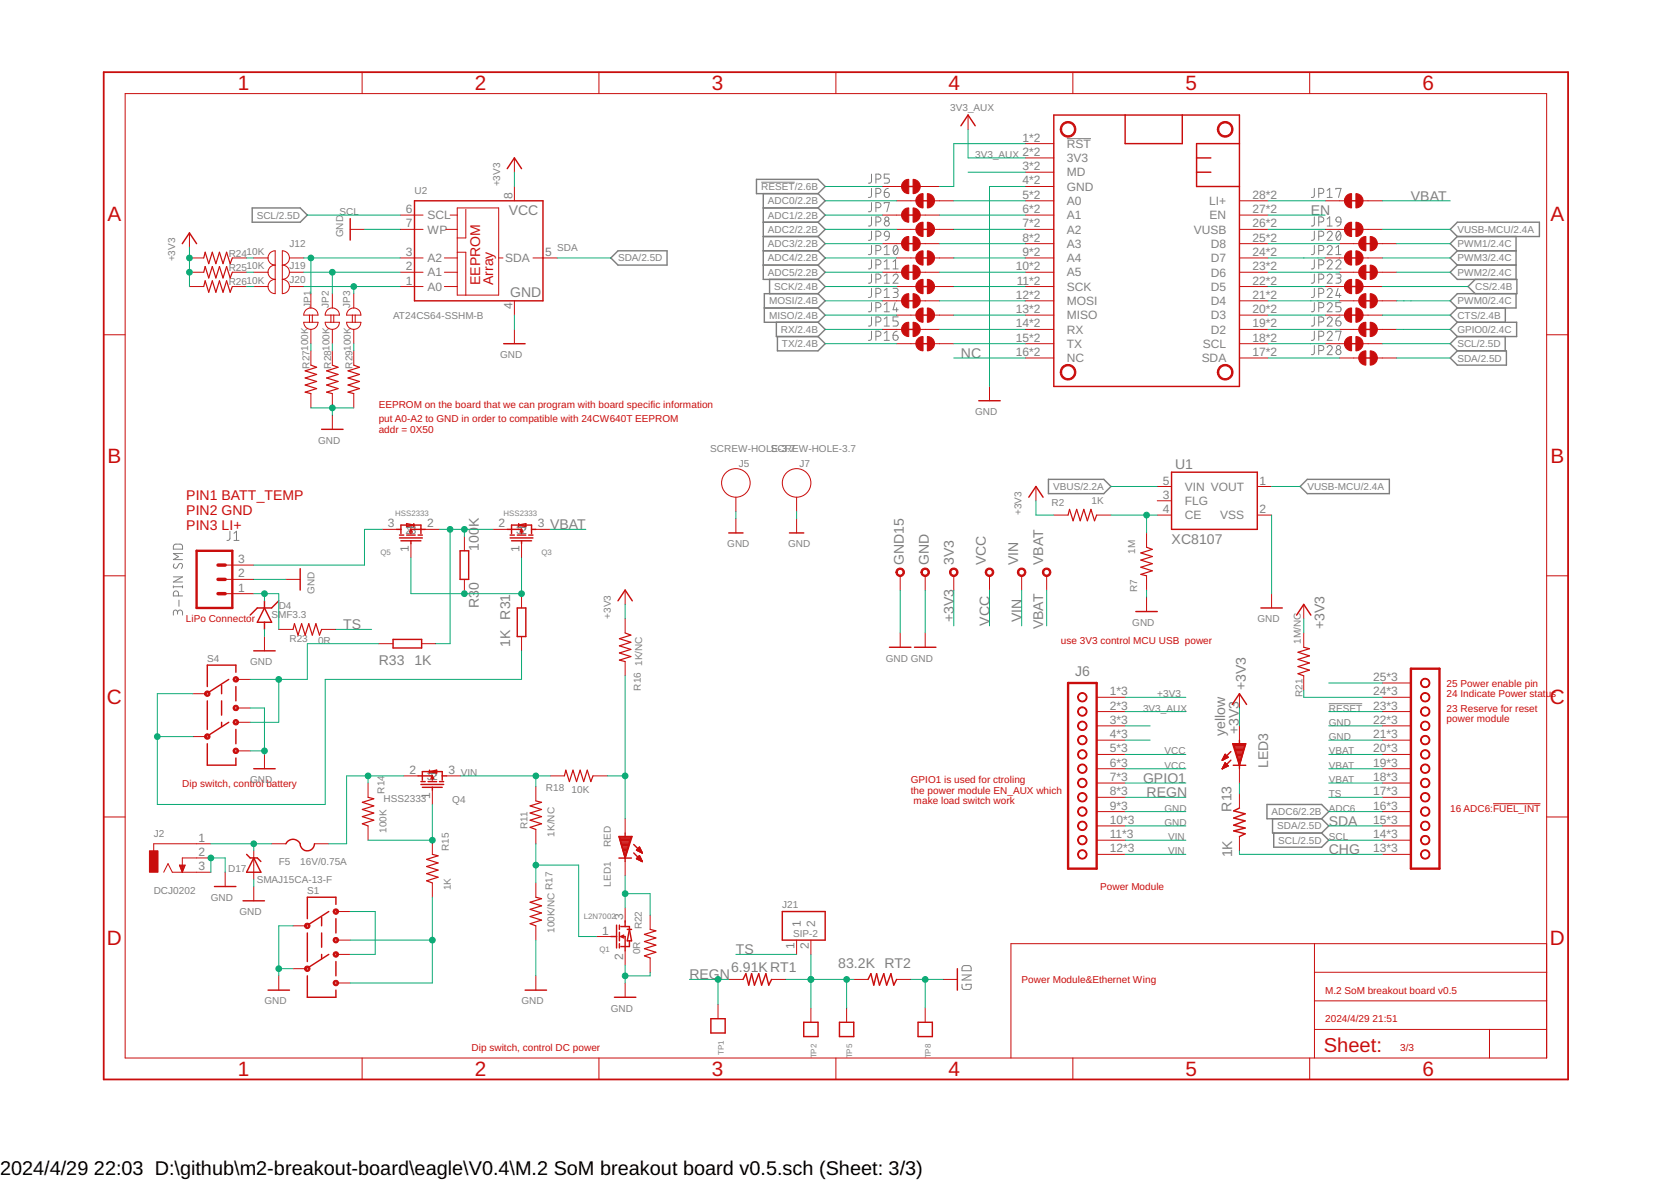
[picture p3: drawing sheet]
<svg xmlns="http://www.w3.org/2000/svg" width="297mm" height="210mm" viewBox="0 0 297 210" stroke-linecap="round" stroke-linejoin="round" font-family="sans-serif">
<defs><g id="words">
<g font-size="3.7" fill="#c90d0c">
<text x="42.3" y="16">1</text>
<text x="84.4" y="16">2</text>
<text x="126.5" y="16">3</text>
<text x="168.6" y="16">4</text>
<text x="210.7" y="16">5</text>
<text x="252.9" y="16">6</text>
<text x="19.1" y="39.4">A</text>
<text x="275.6" y="39.4">A</text>
<text x="19.1" y="82.2">B</text>
<text x="275.6" y="82.2">B</text>
<text x="19" y="125.1">C</text>
<text x="275.5" y="125.1">C</text>
<text x="19" y="167.9">D</text>
<text x="275.5" y="167.9">D</text>
<text x="42.3" y="191.2">1</text>
<text x="84.4" y="191.2">2</text>
<text x="126.5" y="191.2">3</text>
<text x="168.6" y="191.2">4</text>
<text x="210.7" y="191.2">5</text>
<text x="252.9" y="191.2">6</text>
</g>
<text font-size="3.6" fill="#c90d0c" x="235.3" y="186.9">Sheet:</text>
<g font-size="3.5">
<text x="0" y="208.9">2024/4/29</text>
<text x="16.7" y="208.9">22:03 D:\github\m2-breakout-board\eagle\V0.4\M.2 SoM breakout board v0.5.sch (Sheet: 3/3)</text>
</g>
<g font-size="2.5" fill="#808080">
<text x="250.8" y="35.7">VBAT</text>
<text x="90.4" y="38.2">VCC</text>
<text x="233" y="38.2">EN</text>
<text x="90.7" y="52.7">GND</text>
<text x="170.8" y="63.6">NC</text>
<text x="208.9" y="83.3">U1</text>
<text x="85.1" y="93.7" transform="rotate(-90 85.1 93.7)">K</text>
<text x="97.8" y="94.1">VBAT</text>
<text x="85.1" y="97.9" transform="rotate(-90 85.1 97.9)">100</text>
<text x="160.7" y="100.4" transform="rotate(-90 160.7 100.4)">GND15</text>
<text x="165.1" y="100.4" transform="rotate(-90 165.1 100.4)">GND</text>
<text x="169.5" y="100.4" transform="rotate(-90 169.5 100.4)">3V3</text>
<text x="175.3" y="100.4" transform="rotate(-90 175.3 100.4)">VCC</text>
<text x="181" y="100.4" transform="rotate(-90 181 100.4)">VIN</text>
<text x="185.4" y="100.4" transform="rotate(-90 185.4 100.4)">VBAT</text>
<text x="208.3" y="96.6">XC8107</text>
<text x="85.1" y="104.9" transform="rotate(-90 85.1 104.9)">0</text>
<text x="61" y="111.9">TS</text>
<text x="85.1" y="108.1" transform="rotate(-90 85.1 108.1)">R3</text>
<text x="90.7" y="110.1" transform="rotate(-90 90.7 110.1)">R31</text>
<text x="169.5" y="110.6" transform="rotate(-90 169.5 110.6)">+3V3</text>
<text x="175.9" y="111.2" transform="rotate(-90 175.9 111.2)">VCC</text>
<text x="181.6" y="110.6" transform="rotate(-90 181.6 110.6)">VIN</text>
<text x="185.4" y="111.9" transform="rotate(-90 185.4 111.9)">VBAT</text>
<text x="235.4" y="111.9" transform="rotate(-90 235.4 111.9)">+3V3</text>
<text x="67.3" y="118.2">R33</text>
<text x="73.7" y="118.2">1K</text>
<text x="90.7" y="114.9" transform="rotate(-90 90.7 114.9)">1K</text>
<text x="191.1" y="120.1">J6</text>
<text x="221.5" y="122.7" transform="rotate(-90 221.5 122.7)">+3V3</text>
<text x="217.8" y="130.8" transform="rotate(-90 217.8 130.8)">yellow</text>
<text x="220.2" y="130.5" transform="rotate(-90 220.2 130.5)">+3V3</text>
<text x="225.4" y="136.5" transform="rotate(-90 225.4 136.5)">LED3</text>
<text x="203.2" y="139.2">GPIO1</text>
<text x="203.8" y="141.7">REGN</text>
<text x="218.9" y="144.2" transform="rotate(-90 218.9 144.2)">R13</text>
<text x="236.2" y="146.8">SDA</text>
<text x="219.1" y="152.4" transform="rotate(-90 219.1 152.4)">1K</text>
<text x="236.2" y="151.9">CHG</text>
<text x="130" y="172.7">6.91KRT1</text>
<text x="130.8" y="169.6">TS</text>
<text x="149" y="172">83.2K RT2</text>
<text x="122.6" y="174.1">REG</text>
<text x="128" y="174.1">N</text>
</g>
<g font-size="2.5" fill="#c90d0c">
<text x="85.4" y="50.7" transform="rotate(-90 85.4 50.7)">EEPROM</text>
<text x="87.6" y="50.7" transform="rotate(-90 87.6 50.7)">Array</text>
<text x="33.1" y="88.9">PIN1 BATT_TEMP</text>
<text x="33.1" y="91.6">PIN2 GND</text>
<text x="33.1" y="94.2">PIN3 LI+</text>
</g>
<g font-size="2.1" fill="#808080">
<text x="181.8" y="25.2">1*2</text>
<text x="181.8" y="27.7">2*2</text>
<text x="189.7" y="26.3">RST</text>
<text x="189.7" y="28.8">3V3</text>
<text x="91.1" y="35.3" transform="rotate(-90 91.1 35.3)">8</text>
<text x="181.8" y="35.3">5*2</text>
<text x="181.8" y="32.8">4*2</text>
<text x="181.8" y="30.3">3*2</text>
<text x="189.7" y="33.9">GND</text>
<text x="189.7" y="31.4">MD</text>
<text x="222.7" y="35.3">28*2</text>
<text x="72.1" y="37.9">6</text>
<text x="72.1" y="40.4">7</text>
<text x="76" y="39">SCL</text>
<text x="76" y="41.5">WP</text>
<text x="181.8" y="37.9">6*2</text>
<text x="181.8" y="40.4">7*2</text>
<text x="189.7" y="36.4">A0</text>
<text x="189.7" y="39">A1</text>
<text x="189.7" y="41.5">A2</text>
<text x="212.2" y="41.5">VUSB</text>
<text x="215" y="36.4">LI+</text>
<text x="215" y="39">EN</text>
<text x="222.7" y="37.9">27*2</text>
<text x="222.7" y="40.4">26*2</text>
<text x="72.1" y="45.5">3</text>
<text x="76" y="46.6">A2</text>
<text x="89.8" y="46.6">SDA</text>
<text x="96.9" y="45.5">5</text>
<text x="181.8" y="42.9">8*2</text>
<text x="181.8" y="45.5">9*2</text>
<text x="189.7" y="44.1">A3</text>
<text x="189.7" y="46.6">A4</text>
<text x="215.3" y="46.6">D7</text>
<text x="215.3" y="44.1">D8</text>
<text x="222.7" y="45.5">24*2</text>
<text x="222.7" y="42.9">25*2</text>
<text x="72.1" y="50.6">1</text>
<text x="72.1" y="48">2</text>
<text x="76" y="51.7">A0</text>
<text x="76" y="49.1">A1</text>
<text x="180.6" y="48">10*2</text>
<text x="180.6" y="53.1">12*2</text>
<text x="180.7" y="50.6">11*2</text>
<text x="189.7" y="49.1">A5</text>
<text x="189.7" y="51.7">SCK</text>
<text x="215.3" y="51.7">D5</text>
<text x="215.3" y="49.1">D6</text>
<text x="222.7" y="53.1">21*2</text>
<text x="222.7" y="50.6">22*2</text>
<text x="222.7" y="48">23*2</text>
<text x="91.1" y="55" transform="rotate(-90 91.1 55)">4</text>
<text x="180.6" y="55.6">13*2</text>
<text x="180.6" y="58.2">14*2</text>
<text x="189.7" y="56.8">MISO</text>
<text x="189.7" y="54.2">MOSI</text>
<text x="189.7" y="59.3">RX</text>
<text x="215.3" y="59.3">D2</text>
<text x="215.3" y="56.8">D3</text>
<text x="215.3" y="54.2">D4</text>
<text x="222.7" y="58.2">19*2</text>
<text x="222.7" y="55.6">20*2</text>
<text x="180.6" y="63.3">16*2</text>
<text x="180.6" y="60.7">15*2</text>
<text x="189.7" y="64.4">NC</text>
<text x="189.7" y="61.8">TX</text>
<text x="213.6" y="64.4">SDA</text>
<text x="213.8" y="61.8">SCL</text>
<text x="222.7" y="60.7">18*2</text>
<text x="222.7" y="63.3">17*2</text>
<text x="206.7" y="86.1">5</text>
<text x="206.7" y="88.7">3</text>
<text x="210.6" y="87.2">VIN VOUT</text>
<text x="210.6" y="89.8">FLG</text>
<text x="223.9" y="86.1">1</text>
<text x="69" y="93.7">3</text>
<text x="72.1" y="94.9">23</text>
<text x="73.8" y="94.3" transform="rotate(-90 73.8 94.3)">1</text>
<text x="75.9" y="93.7">2</text>
<text x="88.6" y="93.7">2</text>
<text x="91.7" y="94.9">32</text>
<text x="93.5" y="94.3" transform="rotate(-90 93.5 94.3)">1</text>
<text x="95.6" y="93.7">3</text>
<text x="206.7" y="91.2">4</text>
<text x="210.6" y="92.3">CE</text>
<text x="216.9" y="92.3">VSS</text>
<text x="223.9" y="91.2">2</text>
<text x="42.4" y="100.1">3</text>
<text x="72.7" y="98.2" transform="rotate(-90 72.7 98.2)">1</text>
<text x="92.4" y="98.2" transform="rotate(-90 92.4 98.2)">1</text>
<text x="42.4" y="105.2">1</text>
<text x="42.4" y="102.6">2</text>
<text x="197.3" y="123.6">1*3</text>
<text x="244.1" y="121">25*3</text>
<text x="244.1" y="123.6">24*3</text>
<text x="197.3" y="126.1">2*3</text>
<text x="197.3" y="128.7">3*3</text>
<text x="197.3" y="131.2">4*3</text>
<text x="244.1" y="126.1">23*3</text>
<text x="244.1" y="131.2">21*3</text>
<text x="244.1" y="128.7">22*3</text>
<text x="72.8" y="137.5">2</text>
<text x="79.7" y="137.5">3</text>
<text x="197.3" y="133.7">5*3</text>
<text x="197.3" y="136.3">6*3</text>
<text x="244.1" y="136.3">19*3</text>
<text x="244.1" y="133.7">20*3</text>
<text x="75.9" y="138.7">32</text>
<text x="76.5" y="142" transform="rotate(-90 76.5 142)">1</text>
<text x="77.6" y="138.1" transform="rotate(-90 77.6 138.1)">1</text>
<text x="197.3" y="143.9">9*3</text>
<text x="197.3" y="141.3">8*3</text>
<text x="197.3" y="138.8">7*3</text>
<text x="244.1" y="143.9">16*3</text>
<text x="244.1" y="141.3">17*3</text>
<text x="244.1" y="138.8">18*3</text>
<text x="35.3" y="149.6">1</text>
<text x="197.3" y="146.4">10*3</text>
<text x="197.3" y="149">11*3</text>
<text x="244.1" y="149">14*3</text>
<text x="244.1" y="146.4">15*3</text>
<text x="35.3" y="152.1">2</text>
<text x="35.3" y="154.7">3</text>
<text x="197.3" y="151.5">12*3</text>
<text x="244.1" y="151.5">13*3</text>
<text x="107" y="166.1">1</text>
<text x="110.8" y="163.6" transform="rotate(-90 110.8 163.6)">3</text>
<text x="142.4" y="164.8" transform="rotate(-90 142.4 164.8)">1</text>
<text x="144.9" y="164.8" transform="rotate(-90 144.9 164.8)">2</text>
<text x="110.8" y="170.5" transform="rotate(-90 110.8 170.5)">2</text>
<text x="141.2" y="168.6" transform="rotate(-90 141.2 168.6)">1</text>
<text x="143.8" y="168.6" transform="rotate(-90 143.8 168.6)">2</text>
</g>
<g font-size="1.8" fill="#808080">
<text x="168.9" y="19.8">3V3_AUX</text>
<text x="173.3" y="28.1">3V3_AUX</text>
<text x="73.7" y="34.4">U2</text>
<text x="88.9" y="33.1" transform="rotate(-90 88.9 33.1)">+3V3</text>
<text x="135.3" y="33.8">RESET/2.6B</text>
<text x="45.6" y="38.9">SCL/2.5D</text>
<text x="60.3" y="38.2">SCL</text>
<text x="136.5" y="36.3">ADC0/2.2B</text>
<text x="136.5" y="38.9">ADC1/2.2B</text>
<text x="136.5" y="41.4">ADC2/2.2B</text>
<text x="259.1" y="41.4">VUSB-MCU/2.4A</text>
<text x="31.1" y="46.5" transform="rotate(-90 31.1 46.5)">+3V3</text>
<text x="40.7" y="45.6">R2410K</text>
<text x="51.5" y="43.9">J12</text>
<text x="51.5" y="47.7">J19</text>
<text x="61" y="42.2" transform="rotate(-90 61 42.2)">GND</text>
<text x="99.1" y="44.6">SDA</text>
<text x="109.9" y="46.5">SDA/2.5D</text>
<text x="136.5" y="43.9">ADC3/2.2B</text>
<text x="136.5" y="46.5">ADC4/2.2B</text>
<text x="259.1" y="46.5">PWM3/2.4C</text>
<text x="259.1" y="43.9">PWM1/2.4C</text>
<text x="40.7" y="48.2">R2510K</text>
<text x="40.7" y="50.7">R2610K</text>
<text x="51.5" y="50.3">J20</text>
<text x="136.5" y="49">ADC5/2.2B</text>
<text x="137.6" y="51.6">SCK/2.4B</text>
<text x="259.1" y="49">PWM2/2.4C</text>
<text x="262.2" y="51.6">CS/2.4B</text>
<text x="55.3" y="54.7" transform="rotate(-90 55.3 54.7)">JP1</text>
<text x="58.4" y="54.7" transform="rotate(-90 58.4 54.7)">JP2</text>
<text x="62.2" y="54.7" transform="rotate(-90 62.2 54.7)">JP3</text>
<text x="69.9" y="56.6">AT24CS64-SSHM-B</text>
<text x="136.8" y="56.6">MISO/2.4B</text>
<text x="136.8" y="54.1">MOSI/2.4B</text>
<text x="138.8" y="59.2">RX/2.4B</text>
<text x="259.1" y="59.2">GPIO0/2.4C</text>
<text x="259.1" y="54.1">PWM0/2.4C</text>
<text x="259.1" y="56.6">CTS/2.4B</text>
<text x="55" y="65.5" transform="rotate(-90 55 65.5)">R27100K</text>
<text x="58.8" y="65.5" transform="rotate(-90 58.8 65.5)">R28100K</text>
<text x="62.6" y="65.5" transform="rotate(-90 62.6 65.5)">R29100K</text>
<text x="88.9" y="63.6">GND</text>
<text x="139" y="61.7">TX/2.4B</text>
<text x="259.1" y="64.3">SDA/2.5D</text>
<text x="259.1" y="61.7">SCL/2.5D</text>
<text x="173.3" y="73.8">GND</text>
<text x="56.5" y="78.9">GND</text>
<text x="126.2" y="80.3">SCREW-HOLSCREW-HOLE-3.7</text>
<text x="131.3" y="83">J5</text>
<text x="137.2" y="80.3">E-3.7</text>
<text x="142.1" y="83">J7</text>
<text x="186.9" y="89.9">R2</text>
<text x="187.2" y="87.1">VBUS/2.2A</text>
<text x="194" y="89.5">1K</text>
<text x="232.4" y="87.1">VUSB-MCU/2.4A</text>
<text x="181.6" y="91.6" transform="rotate(-90 181.6 91.6)">+3V3</text>
<text x="129.3" y="97.3">GND</text>
<text x="140.1" y="97.3">GND</text>
<text x="201.8" y="98.4" transform="rotate(-90 201.8 98.4)">1M</text>
<text x="55.9" y="105.5" transform="rotate(-90 55.9 105.5)">GND</text>
<text x="202.1" y="105.3" transform="rotate(-90 202.1 105.3)">R7</text>
<text x="48.3" y="109.8">SMF3.3</text>
<text x="49.5" y="108.2">D4</text>
<text x="108.6" y="110" transform="rotate(-90 108.6 110)">+3V3</text>
<text x="201.3" y="111.2">GND</text>
<text x="223.5" y="110.6">GND</text>
<text x="36.8" y="117.7">S4</text>
<text x="44.5" y="118.2">GND</text>
<text x="51.5" y="114.2">R23</text>
<text x="56.5" y="114.5">0R</text>
<text x="114.2" y="118.4" transform="rotate(-90 114.2 118.4)">1K/NC</text>
<text x="157.5" y="117.6">GND GND</text>
<text x="231.3" y="114.4" transform="rotate(-90 231.3 114.4)">1M/NC</text>
<text x="113.9" y="122.8" transform="rotate(-90 113.9 122.8)">R16</text>
<text x="205.7" y="123.9">+3V3</text>
<text x="231.5" y="123.9" transform="rotate(-90 231.5 123.9)">R21</text>
<text x="203.2" y="126.5">3V3_AUX</text>
<text x="236.2" y="129">GND</text>
<text x="236.2" y="131.5">GND</text>
<text x="236.2" y="126.5">RESET</text>
<text x="81.9" y="137.9">VIN</text>
<text x="207" y="134.1">VCC</text>
<text x="207" y="136.6">VCC</text>
<text x="236.2" y="136.6">VBAT</text>
<text x="236.2" y="134.1">VBAT</text>
<text x="44.5" y="139.2">GND</text>
<text x="68.2" y="142.5">HSS2333</text>
<text x="68.4" y="141.1" transform="rotate(-90 68.4 141.1)">R14</text>
<text x="80.4" y="142.7">Q4</text>
<text x="97.1" y="140.7">R18</text>
<text x="101.6" y="140.9">10K</text>
<text x="236.2" y="139.2">VBAT</text>
<text x="236.2" y="141.7">TS</text>
<text x="27.3" y="148.7">J2</text>
<text x="68.7" y="148.1" transform="rotate(-90 68.7 148.1)">100K</text>
<text x="93.8" y="147.4" transform="rotate(-90 93.8 147.4)">R11</text>
<text x="98.6" y="148.7" transform="rotate(-90 98.6 148.7)">1K/NC</text>
<text x="207" y="144.2">GND</text>
<text x="207" y="146.8">GND</text>
<text x="207.6" y="149.3">VIN</text>
<text x="226" y="144.9">ADC6/2.2B</text>
<text x="227" y="147.4">SDA/2.5D</text>
<text x="227.2" y="150">SCL/2.5D</text>
<text x="236.2" y="144.2">ADC6</text>
<text x="236.2" y="149.3">SCL</text>
<text x="40.6" y="155">D17</text>
<text x="49.5" y="153.8">F5</text>
<text x="53.4" y="153.8">16V/0.75A</text>
<text x="79.8" y="151.2" transform="rotate(-90 79.8 151.2)">R15</text>
<text x="108.6" y="150.5" transform="rotate(-90 108.6 150.5)">RED</text>
<text x="207.6" y="151.9">VIN</text>
<text x="27.3" y="158.8">DCJ0202</text>
<text x="37.5" y="160.1">GND</text>
<text x="45.6" y="156.9">SMAJ15CA-13-F</text>
<text x="54.6" y="159">S1</text>
<text x="80.1" y="158.2" transform="rotate(-90 80.1 158.2)">1K</text>
<text x="108.6" y="157.6" transform="rotate(-90 108.6 157.6)">LED1</text>
<text x="139.1" y="161.4">J21</text>
<text x="42.6" y="162.7">GND</text>
<text x="98.6" y="165.8" transform="rotate(-90 98.6 165.8)">100K/NC R17</text>
<text x="114.1" y="165.2" transform="rotate(-90 114.1 165.2)">R22</text>
<text x="141" y="166.5">SIP-2</text>
<text x="113.8" y="169.6" transform="rotate(-90 113.8 169.6)">0R</text>
<text x="47" y="178.5">GND</text>
<text x="92.7" y="178.5">GND</text>
<text x="108.6" y="179.8">GND</text>
</g>
<g font-size="1.8" fill="#c90d0c">
<text x="67.3" y="75">put A0-A2 to GND in order to compatible with 24CW640T EEPROM</text>
<text x="67.3" y="76.9">addr = 0X50</text>
<text x="67.3" y="72.5">EEPROM on the board that we can program with board specific information</text>
<text x="33" y="110.6">LiPo Connector</text>
<text x="188.6" y="114.4">use 3V3 control MCU USB power</text>
<text x="257.2" y="123.9">24 Indicate Power status</text>
<text x="257.2" y="122">25 Power enable pin</text>
<text x="257.2" y="126.5">23 Reserve for reset</text>
<text x="257.2" y="128.4">power module</text>
<text x="32.4" y="139.8">Dip switch, control battery</text>
<text x="161.9" y="139.2">GPIO1 is used for ctroling</text>
<text x="161.9" y="141.1">the power module EN_AUX which</text>
<text x="162.4" y="143">make load switch work</text>
<text x="257.8" y="144.2">16 ADC6:FUEL_INT</text>
<text x="195.6" y="158.2">Power Module</text>
<text x="181.6" y="174.7">Power Module&amp;Ethernet Wing</text>
<text x="235.6" y="176.6">M.2 SoM breakout board v0.5</text>
<text x="235.6" y="181.7">2024/4/29</text>
<text x="244" y="181.7">21:51</text>
<text x="83.8" y="186.8">Dip switch, control DC power</text>
<text x="248.9" y="186.8">3/3</text>
</g>
<g font-size="1.4" fill="#808080">
<text x="70.2" y="91.7">HSS2333</text>
<text x="89.5" y="91.7">HSS2333</text>
<text x="67.6" y="98.6">Q5</text>
<text x="96.3" y="98.6">Q3</text>
<text x="103.8" y="163.4">L2N7002</text>
<text x="106.6" y="169.3">Q1</text>
<text x="128.7" y="187.5" transform="rotate(-90 128.7 187.5)">TP1</text>
<text x="145.2" y="188.1" transform="rotate(-90 145.2 188.1)">TP2</text>
<text x="151.5" y="188.1" transform="rotate(-90 151.5 188.1)">TP5</text>
<text x="165.5" y="188.1" transform="rotate(-90 165.5 188.1)">TP8</text>
</g>
</g></defs>
<g fill="none" stroke="#c90d0c" stroke-width=".18">
<path d="M22.2 16.6h252.7v171.4h-252.7zM64.4 12.8v3.8M106.5 12.8v3.8M148.6 12.8v3.8M190.7 12.8v3.8M232.8 12.8v3.8M71.1 38.2h4.1M80 38.2h1.3M81.3 37h7.3v15.5h-7.3zM82.8 37.2v5.1h-1.5M91.4 28.1v2.5M91.4 33.1v2.6"/>
<path d="M156.8 38.2h3.5M156.8 33.1h3.5M159.4 35.7h3.4M163.6 38.2h3.4M163.6 33.1h3.4M166.1 35.7h3.4M172.1 20.4v2.6M182.2 38.2h5.1M182.2 25.5h5.1M182.2 28.1h5.1M182.2 35.7h5.1M182.2 33.1h5.1"/>
<path d="M182.2 30.6h5.1M220.3 38.2h5.1M220.3 35.7h5.1M235.6 35.7h3.4M242.3 35.7h3.4M18.4 59.5h3.8M33.7 45.8h2.5M33.7 48.4h2.5M33.7 50.9h2.5M33.7 41.4v2.5M41.3 45.8h2.5M41.3 48.4h2.5"/>
<path d="M41.3 50.9h2.5M45.1 45.8h2.5M45.1 48.4h2.5M45.1 50.9h2.5M47.6 45.8l.3-.8 .5-.3 .5-.1v7.6h-.3a1.27 1.27 0 0 1-1-1.3M47.6 45.8l.2 .6a1.21 1.21 0 0 0 1.1 .7l-.8 .3-.3 .4-.2 .6M47.6 48.4l.2 .5a1.21 1.21 0 0 0 1.1 .8l-.8 .2-.3 .5-.2 .5M51.5 45.8l-.3 .8-.5 .4-.5 .1 .5 .1a1.21 1.21 0 0 1 .8 1.2M51.5 45.8l-.1-.2a1.27 1.27 0 0 0-1.2-1v7.6l.8-.3 .3-.4 .2-.6M51.5 48.4l-.3 .8-.5 .3-.5 .2 .5 .1a1.21 1.21 0 0 1 .8 1.1M51.5 45.8h2.5M51.5 48.4h2.5"/>
<path d="M51.5 50.9h2.5M54 57.3h2.5a1.27 1.27 0 0 1-1.2 1.2 1.27 1.27 0 0 1-1.3-1.2zM54.3 55.2a1.27 1.27 0 0 1 1.4-.4 1.27 1.27 0 0 1 .8 1.2h-2.5zM55 56v1.3M55.3 52.2v2.5M55.3 58.5v2.6M55.5 56v1.3M57.8 57.3h2.5a1.27 1.27 0 0 1-1.2 1.2 1.27 1.27 0 0 1-1.3-1.2zM58.1 55.2a1.27 1.27 0 0 1 1.4-.4 1.27 1.27 0 0 1 .8 1.2h-2.5zM58.8 56v1.3M59.1 52.2v2.5M59.1 58.5v2.6"/>
<path d="M59.3 56v1.3M61.6 57.3h2.6a1.27 1.27 0 0 1-1.3 1.2 1.27 1.27 0 0 1-1.3-1.2zM61.9 55.2a1.27 1.27 0 0 1 1.4-.4 1.27 1.27 0 0 1 .9 1.2h-2.6zM62.3 40.8h2.5M62.6 56v1.3M62.9 52.2v2.5M62.9 58.5v2.6M63.1 56v1.3M71.1 45.8h4.1M71.1 48.4h4.1M71.1 50.9h4.1M71.1 40.8h4.1"/>
<path d="M79 45.8h2.3M79 48.4h2.3M79 50.9h2.3M79.2 40.8h2.1M81.3 44.8h1.5v7.7M88.6 45.8h.8M91.4 53.5v2.5M91.4 58.5v2.6M94.7 45.8h4.4M156.8 48.4h3.5M156.8 43.3h3.5M156.8 58.5h3.5"/>
<path d="M156.8 53.5h3.5M159.4 45.8h3.4M159.4 50.9h3.4M159.4 40.8h3.4M159.4 56h3.4M163.6 48.4h3.4M163.6 43.3h3.4M163.6 58.5h3.4M163.6 53.5h3.4M166.1 45.8h3.4M166.1 50.9h3.4M166.1 40.8h3.4"/>
<path d="M166.1 56h3.4M182.2 45.8h5.1M182.2 48.4h5.1M182.2 50.9h5.1M182.2 40.8h5.1M182.2 43.3h5.1M182.2 58.5h5.1M182.2 56h5.1M182.2 53.5h5.1M220.3 45.8h5.1M220.3 48.4h5.1M220.3 50.9h5.1"/>
<path d="M220.3 40.8h5.1M220.3 43.3h5.1M220.3 58.5h5.1M220.3 56h5.1M220.3 53.5h5.1M235.6 45.8h3.4M235.6 50.9h3.4M235.6 40.8h3.4M235.6 56h3.4M238.1 48.4h3.4M238.1 43.3h3.4M238.1 58.5h3.4"/>
<path d="M238.1 53.5h3.4M242.3 45.8h3.4M242.3 50.9h3.4M242.3 40.8h3.4M242.3 56h3.4M244.8 48.4h3.5M244.8 43.3h3.5M244.8 58.5h3.5M244.8 53.5h3.5M274.9 59.5h3.8M55.3 62.4v2.5M55.3 70v2.5"/>
<path d="M59.1 62.4v2.5M59.1 70v2.5M59.1 73.8v2.5M62.9 62.4v2.5M62.9 70v2.5M159.4 61.1h3.4M166.1 61.1h3.4M175.9 68.7v2.5M182.2 63.6h5.1M182.2 61.1h5.1M220.3 63.6h5.1M220.3 61.1h5.1"/>
<path d="M235.6 61.1h3.4M238.1 63.6h3.4M242.3 61.1h3.4M244.8 63.6h3.5M68 94.1h2.5M73 96.6v2.6M75.6 94.1h2.5M82.5 95.4v2.5M87.6 94.1h2.6M92.7 96.6v2.6M95.2 94.1h2.6M130.8 88.4v2.5"/>
<path d="M130.8 92.2v2.5M141.6 88.4v2.5M141.6 92.2v2.5M184.1 86.5v2.5M187.3 91.5h2.6M194.9 91.5h2.6M203.8 94.7v2.6M205.7 91.5h2.6M205.7 86.5h2.6M205.7 89h2.6M223.5 91.5h2.5M223.5 86.5h2.5"/>
<path d="M18.4 102.3h3.8M40 103h5.1M40 105.5h5.1M40 100.4h5.1M47 113.1v2.6M49.6 111.9h2.5M50.8 103h2.6M57.2 111.9h2.5M67.3 114.4h2.6M75 114.4h2.5M82.5 103v2.5M92.7 105.5v2.6"/>
<path d="M92.7 113.1v2.6M111.1 104.9v2.5M111.1 110v2.5M111.1 117.6v2.5M160 102.3v2.6M160 112.5v2.5M164.5 102.3v2.6M164.5 112.5v2.5M169.5 102.3v2.6M175.9 102.3v2.6M181.6 102.3v2.6M186.1 102.3v2.6"/>
<path d="M203.8 102.3v2.6M203.8 106.2v2.5M226 105.5v2.6M231.8 107.4v2.6M231.8 112.5v2.5M274.9 102.3h3.8M34.3 123.3h2.6M34.3 130.9h2.6M41.9 120.8h2.6M41.9 125.8h2.6M41.9 128.4h2.6M41.9 133.5h2.6"/>
<path d="M47 134.1v2.5M65.4 139.2v2.5M71.8 137.9h2.5M79.4 137.9h2.5M95.2 139.8v2.5M97.8 137.9h2.5M105.4 137.9h2.5M194.9 126.5h5.1M194.9 123.9h5.1M194.9 129h5.1M194.9 131.6h5.1M194.9 139.2h5.1"/>
<path d="M194.9 136.6h5.1M194.9 134.1h5.1M220.3 123.3v2.5M220.3 129v2.6M220.3 136.6v2.6M231.8 120.1v2.6M245.7 126.5h5.1M245.7 123.9h5.1M245.7 129h5.1M245.7 131.6h5.1M245.7 121.4h5.1M245.7 139.2h5.1"/>
<path d="M245.7 136.6h5.1M245.7 134.1h5.1M18.4 145.2h3.8M29.1 155l.8-1.5 .7 1.5h6.9M31.9 153.8h1l-.5 1.2zM31.9 153.9h1M32 154h.8M32 154.1h.8M32.1 154.2h.6M32.1 154.3h.6M32.2 154.5h.4M32.2 154.6h.4"/>
<path d="M32.3 154.7h.2M32.3 154.8h.2M32.4 154.9h.1M37.5 150h-10.2v1.2M37.5 152.5h-5.1v2.5M40 155v2.6M45.1 151.2v5.1M45.1 157.6v2.5M48.3 150h2.5M55.9 150h2.5M65.4 146.8v2.5M76.9 140.4v2.6"/>
<path d="M76.9 149.3v2.5M76.9 156.9v2.6M95.2 147.4v2.6M95.2 156.9v2.6M111.1 145.5v2.6M111.1 153.1v2.6M194.9 144.3h5.1M194.9 151.8h5.1M194.9 146.8h5.1M194.9 141.7h5.1M194.9 149.3h5.1M220.3 141.1v2.5"/>
<path d="M220.3 148.7v2.5M245.7 144.3h5.1M245.7 151.8h5.1M245.7 146.8h5.1M245.7 141.7h5.1M245.7 149.3h5.1M265.4 142.9h8.4M274.9 145.2h3.8M49.6 173.4v2.6M52.1 164.5h2.5M52.1 172.2h2.5M59.7 162h2.6"/>
<path d="M59.7 167.1h2.6M59.7 169.6h2.6M59.7 174.7h2.6M95.2 164.5v2.6M95.2 173.4v2.6M106 166.5h2.6M111.1 161.4v2.5M111.1 169v2.5M111.1 174.7v2.5M115.6 162.6v2.6M115.6 170.3v2.5M127.6 178.5v2.6"/>
<path d="M129.5 174.1h2.6M137.2 174.1h2.5M141.6 167.1v2.5M144.1 167.1v2.5M144.1 179.2v2.5M150.5 179.2v2.5M151.8 174.1h2.5M159.4 174.1h2.5M164.5 179.2v2.5M167.6 174.1h2.6M233.7 167.7v20.3M233.7 177.9h41.2"/>
<path d="M233.7 172.8h41.2M274.9 167.7h-95.2v20.3M64.4 188v3.9M106.5 188v3.9M148.6 188v3.9M190.7 188v3.9M232.8 188v3.9M233.7 183h41.2M264.8 183v5"/>
<circle cx="130.8" cy="85.8" r="2.54"/>
<circle cx="141.6" cy="85.8" r="2.54"/>
</g>
<g fill="none" stroke="#808080" stroke-width=".18">
<path d="M135.3 32.4h6M154.9 30.9v1.4l-.2 .2-.3 .1M154.9 33.5v1.4l-.2 .2h-.3M154.9 36v1.4l-.2 .2h-.3M154.9 38.5v1.5l-.2 .2h-.3M155.7 31.8h.4a.44 .44 0 0 0 .5-.4 .44 .44 0 0 0-.5-.5h-.4v1.7M155.7 34.4h.4a.44 .44 0 0 0 .5-.5 .44 .44 0 0 0-.5-.4h-.4v1.6M155.7 36.9h.4a.46 .46 0 0 0 .5-.4 .46 .46 0 0 0-.5-.5h-.4v1.6M155.7 39.5h.4a.46 .46 0 0 0 .5-.5 .46 .46 0 0 0-.5-.5h-.4v1.7M157.2 34.2h.5a.45 .45 0 0 1 .4 .5 .45 .45 0 0 1-.5 .4 .45 .45 0 0 1-.4-.5zM157.2 36.2v-.2h.9l-.5 1.6M157.9 33.5a.7 .7 0 0 0-.7 .7"/>
<path d="M158.1 30.9h-.9v.8h.5a.45 .45 0 0 1 .4 .4 .45 .45 0 0 1-.4 .5h-.5M189.7 24.6h4.2M233.6 33.5v1.4l-.2 .2h-.3M233.6 38.5v1.5l-.2 .2h-.3M234.4 34.4h.5a.44 .44 0 0 0 .4-.5 .44 .44 0 0 0-.4-.4h-.5v1.6M234.4 39.5h.5a.46 .46 0 0 0 .4-.5 .46 .46 0 0 0-.4-.5h-.5v1.7M235.9 35.1h.9M235.9 33.8l.5-.3v1.6M235.9 38.9l.5-.4v1.7M237.5 33.7v-.2h.9l-.5 1.6M237.6 38.7a.44 .44 0 0 1 .5-.1 .44 .44 0 0 1 .3 .4v.5l-.7-.1-.2-.3zM238.4 39.5a.7 .7 0 0 1-.7 .7"/>
<path d="M154.9 41.1v1.4l-.2 .2h-.3M154.9 43.6v1.4l-.2 .2-.3 .1M154.9 46.2v1.4l-.2 .2h-.3M154.9 48.7v1.4l-.2 .2h-.3M154.9 51.2v1.5l-.2 .2h-.3M154.9 53.8v1.4l-.2 .2h-.3M154.9 56.3v1.4l-.2 .2-.3 .1M154.9 58.9v1.4l-.2 .2h-.3M155.7 42h.4a.46 .46 0 0 0 .5-.5 .46 .46 0 0 0-.5-.4h-.4v1.6M155.7 44.5h.4a.46 .46 0 0 0 .5-.4 .46 .46 0 0 0-.5-.5h-.4v1.7M155.7 47.1h.4a.46 .46 0 0 0 .5-.5 .46 .46 0 0 0-.5-.4h-.4v1.6M155.7 49.6h.4a.46 .46 0 0 0 .5-.4 .46 .46 0 0 0-.5-.5h-.4v1.6"/>
<path d="M155.7 52.2h.4a.46 .46 0 0 0 .5-.5 .46 .46 0 0 0-.5-.5h-.4v1.7M155.7 54.7h.4a.46 .46 0 0 0 .5-.5 .46 .46 0 0 0-.5-.4h-.4v1.6M155.7 57.2h.4a.46 .46 0 0 0 .5-.4 .46 .46 0 0 0-.5-.5h-.4v1.7M155.7 59.8h.4a.46 .46 0 0 0 .5-.5 .46 .46 0 0 0-.5-.4h-.4v1.6M157.2 45.3h.9M157.2 44l.4-.4v1.7M157.2 46.5l.4-.3v1.6M157.2 49.1l.4-.4v1.6M157.2 51.6l.4-.4v1.7M157.2 54.1l.4-.3v1.6M157.2 56.7l.4-.4v1.7M157.2 59.2l.4-.3v1.6"/>
<path d="M157.2 47.8h.9M157.2 50.3h.9M157.2 52.9h.9M157.2 55.4h.9M157.2 58h.9M157.3 41.2a.44 .44 0 0 1 .5-.1 .44 .44 0 0 1 .3 .5v.4h-.7l-.2-.4zM158.1 42v.2a.68 .68 0 0 1-.7 .5M158.7 49.1a.44 .44 0 0 1 .7-.4 .44 .44 0 0 1 .1 .7l-.8 .9h1M158.7 51.2h.6a.36 .36 0 0 1 .4 .4 .36 .36 0 0 1-.4 .4h-.4M158.7 59.6h.6a.45 .45 0 0 1 .4 .5 .45 .45 0 0 1-.5 .4 .45 .45 0 0 1-.5-.5zM158.7 47.8h1M158.7 46.5l.5-.3v1.6"/>
<path d="M159 43.7l.2-.1a.95 .95 0 0 1 0 1.7 1.04 1.04 0 0 1-.2-1.6zM159.1 53.8l-.4 1.3h1M159.2 52a.46 .46 0 0 1 .5 .4 .46 .46 0 0 1-.5 .5h-.5M159.4 54.7v.7M159.5 58.9a.74 .74 0 0 0-.8 .7M159.6 44l-.8 .9M159.7 56.3h-1v.7h.6a.46 .46 0 0 1 .4 .5 .46 .46 0 0 1-.4 .5h-.6M233.6 41.1v1.4l-.2 .2h-.3M233.6 43.6v1.4l-.2 .2-.3 .1M233.6 46.2v1.4l-.2 .2h-.3M233.6 48.7v1.4l-.2 .2h-.3M233.6 51.2v1.5l-.2 .2h-.3"/>
<path d="M233.6 53.8v1.4l-.2 .2h-.3M233.6 56.3v1.4l-.2 .2-.3 .1M233.6 58.9v1.4l-.2 .2h-.3M234.4 42h.5a.46 .46 0 0 0 .4-.5 .46 .46 0 0 0-.4-.4h-.5v1.6M234.4 44.5h.5a.46 .46 0 0 0 .4-.4 .46 .46 0 0 0-.4-.5h-.5v1.7M234.4 47.1h.5a.46 .46 0 0 0 .4-.5 .46 .46 0 0 0-.4-.4h-.5v1.6M234.4 49.6h.5a.46 .46 0 0 0 .4-.4 .46 .46 0 0 0-.4-.5h-.5v1.6M234.4 52.2h.5a.46 .46 0 0 0 .4-.5 .46 .46 0 0 0-.4-.5h-.5v1.7M234.4 54.7h.5a.46 .46 0 0 0 .4-.5 .46 .46 0 0 0-.4-.4h-.5v1.6M234.4 57.2h.5a.46 .46 0 0 0 .4-.4 .46 .46 0 0 0-.4-.5h-.5v1.7M234.4 59.8h.5a.46 .46 0 0 0 .4-.5 .46 .46 0 0 0-.4-.4h-.5v1.6M235.9 41.4a.44 .44 0 0 1 .7-.3 .44 .44 0 0 1 .1 .7l-.8 .9h.9"/>
<path d="M235.9 44a.44 .44 0 0 1 .7-.3 .44 .44 0 0 1 .1 .7l-.8 .9h.9M235.9 46.5a.44 .44 0 0 1 .6-.3 .44 .44 0 0 1 .2 .7l-.8 .9h.9M235.9 49.1a.44 .44 0 0 1 .6-.4 .44 .44 0 0 1 .2 .7l-.8 .9h.9M235.9 51.6a.44 .44 0 0 1 .6-.3 .44 .44 0 0 1 .2 .7l-.8 .9h.9M235.9 54.1a.44 .44 0 0 1 .6-.3 .44 .44 0 0 1 .2 .7l-.8 .9h.9M235.9 56.7a.44 .44 0 0 1 .6-.3 .44 .44 0 0 1 .2 .6l-.8 1h.9M235.9 59.2a.44 .44 0 0 1 .6-.3 .44 .44 0 0 1 .2 .7l-.8 .9h.9M235.9 40.2h.9M237.5 46.5a.45 .45 0 0 1 .6-.3 .45 .45 0 0 1 .2 .7l-.8 .9h.9M237.5 48.7h.5a.36 .36 0 0 1 .4 .4 .36 .36 0 0 1-.4 .3h-.3M237.5 57h.5a.45 .45 0 0 1 .4 .5 .45 .45 0 0 1-.5 .4 .45 .45 0 0 1-.4-.4zM237.5 45.3h.9"/>
<path d="M237.5 59.1v-.2h.9l-.5 1.6M237.5 44l.4-.4v1.7M237.7 41.2l.2-.1a.97 .97 0 0 1 0 1.6 1 1 0 0 1-.2-1.5zM237.8 51.2l-.3 1.3h.9M237.9 49.4a.46 .46 0 0 1 .5 .5 .46 .46 0 0 1-.5 .4h-.4M238.1 52.2v.7M238.2 56.3l-.2 .1a.73 .73 0 0 0-.5 .6M238.3 41.4l-.7 1M238.4 53.8h-.9v.7h.5a.46 .46 0 0 1 .4 .5 .46 .46 0 0 1-.4 .4h-.5M157.2 60.5h.9M233.6 61.4v1.4l-.2 .2h-.3M234.4 62.3h.5a.46 .46 0 0 0 .4-.4 .46 .46 0 0 0-.4-.5h-.5v1.6"/>
<path d="M235.9 61.8a.44 .44 0 0 1 .6-.4 .44 .44 0 0 1 .2 .7l-.8 .9h.9M31 96.8l1-.1a.43 .43 0 0 1 .4 .5v.4h-1.6zM32.4 98.4h-1.6l.9 .5-.9 .6h1.6M40.9 94.4v1.4l-.2 .2-.4 .1M41.6 96.1h.9M41.6 94.8l.4-.4v1.7M30.8 104.1v.4M30.8 104.3h1.6M30.8 102.5h1.6l-1.6 .9h1.6M31 100.2a.42 .42 0 0 0-.2 .6 .42 .42 0 0 0 .6 .1l.4-.6a.38 .38 0 0 1 .5-.1 .38 .38 0 0 1 .1 .5l-.2 .3M31.6 108.9a.44 .44 0 0 1 .4-.5 .44 .44 0 0 1 .4 .5v.4M31.6 109.2v-.4a.37 .37 0 0 0-.4-.4 .37 .37 0 0 0-.4 .4v.5"/>
<path d="M31.7 105.9v-.4a.46 .46 0 0 0-.4-.5 .46 .46 0 0 0-.5 .5v.4h1.6M31.8 106.7v1.1M32.4 104.1v.4M236.2 125.1h5.9M171 174.9v.6l.2 .3h1.2l.2-.2v-.7h-.9v.3M171 173.3h1.6l-1.6 .9h1.6M171.2 171.7l.1-.1h.9a.43 .43 0 0 1 .4 .5v.4h-1.6z"/>
<circle cx="157.6" cy="39.7" r=".45"/>
<circle cx="157.6" cy="38.9" r=".36"/>
<circle cx="237.9" cy="62.6" r=".45"/>
<circle cx="237.9" cy="61.8" r=".36"/>
</g>
<g fill="none" stroke="#808080" stroke-width=".25">
<path d="M44.8 37h8.6l1.2 1.2-1.2 1.3h-8.6zM134.5 31.9h10.9l1.3 1.2-1.3 1.3h-10.9zM135.7 34.4v15.3h9.7M135.7 39.5h9.7M135.7 37h9.7M145.4 34.4l1.3 1.3-1.3 1.3M145.4 37l1.3 1.2-1.3 1.3M145.4 39.5l1.3 1.3-1.3 1.2M108.6 45.8l1.3-1.2h8.7v2.5h-8.7zM135.7 44.6h9.7M135.7 47.1h9.7M135.7 42h9.7"/>
<path d="M135.9 54.7h9.5M136.8 49.7v2.5M138 57.3v2.5h7.4M138.2 59.8v2.6h7.2l1.3-1.3-1.3-1.3M145.4 54.7l1.3 1.3-1.3 1.3M145.4 52.2h-9.5v5.1h9.5M145.4 52.2l1.3 1.3-1.3 1.2M145.4 49.7l1.3 1.2-1.3 1.3M145.4 42l1.3 1.3-1.3 1.3M145.4 44.6l1.3 1.2-1.3 1.3M145.4 47.1l1.3 1.3-1.3 1.3M145.4 57.3l1.3 1.2-1.3 1.3"/>
<path d="M257.8 40.8l1.3-1.3h14.5v2.5h-14.5zM259.1 57.3h10.5v2.5h-10.5M259.1 47.1l-1.3 1.3 1.3 1.3h10.5v2.5h-10.5l-1.3 1.3 1.3 1.2M259.1 44.6h10.4M259.1 47.1h10.4M259.1 59.8l-1.3 1.3 1.3 1.3M259.1 57.3l-1.3 1.2 1.3 1.3M259.1 44.6l-1.3 1.2 1.3 1.3M259.1 42l-1.3 1.3 1.3 1.3M259.1 54.7l-1.3 1.3 1.3 1.3M262.2 49.7l-1.2 1.2 1.2 1.3M267.6 59.8v2.6"/>
<path d="M267.6 54.7v2.6M269.5 52.2v2.5h-10.4M269.5 42v7.7M257.8 63.6l1.3-1.2h8.7v2.5h-8.7zM186.4 85.2h9.8l1.3 1.3-1.3 1.2h-9.8zM231.1 86.5l1.3-1.3h14.6v2.5h-14.6zM225.2 143h9.7l1.3 1.3-1.3 1.2h-9.7zM226.2 145.5v2.6h8.7M226.4 148.1v2.5h8.5l1.3-1.3-1.3-1.2M234.9 145.5l1.3 1.3-1.3 1.3"/>
</g>
<path d="M18.4 12.8h260.3v179.1h-260.3z" fill="none" stroke="#c90d0c" stroke-width=".32"/>
<g fill="none" stroke="#c90d0c" stroke-width=".25">
<path d="M62.3 38.9v3.8M73.7 35.7h22.8v17.8h-22.8zM90.2 30l1.2-1.9 1.3 1.9M161.2 33.1h1.7M161.2 38.2h1.7M163.7 35.7h1.8M170.8 22.4l1.3-2 1.3 2M187.3 20.4h33v48.3h-33zM200 20.4v5.1h10.2v-5.1M212.7 28.1h2.5M212.7 30.6h2.5M220.3 25.5h-7.6v7.6h7.6"/>
<path d="M239.9 35.7h1.8M32.4 43.3l1.3-1.9 1.2 1.9M161.2 53.5h1.7M161.2 43.3h1.7M161.2 48.4h1.7M161.2 58.5h1.7M163.7 40.8h1.8M163.7 45.8h1.8M163.7 50.9h1.8M163.7 56h1.8M239.9 40.8h1.8M239.9 45.8h1.8"/>
<path d="M239.9 50.9h1.8M239.9 56h1.8M242.4 53.5h1.8M242.4 43.3h1.8M242.4 48.4h1.8M242.4 58.5h1.8M57.2 76.3h3.8M89.5 61.1h3.8M163.7 61.1h1.8M174 71.2h3.8M239.9 61.1h1.8M242.4 63.6h1.8"/>
<path d="M70.5 94.1h.8M71 95.6h4.1M71 95.1h.8M71.3 96.1h3.5M71.3 94.8v-1.5h3.5v1.5M72.3 95.1h1.5M72.3 93.1l1.3 .2-1.3 .3zM73 94.1h2.6M73 94.1v.7M73 96.1v.5M73 94.1l.3 .5M73 94.1l-.2 .5"/>
<path d="M73.6 93.1v.5M74.3 95.1h.8M81.8 97.9h1.5v5.1h-1.5zM90.2 94.1h2.5M90.7 95.6h4M90.7 95.1h.7M90.9 96.1h3.6M90.9 94.8v-1.5h3.6v1.5M91.9 95.1h1.6M92.2 93.3l1.3-.2v.5zM92.2 93.1v.5M92.7 94.1v.7"/>
<path d="M92.7 96.1v.5M92.7 94.1l-.2 .5M92.7 94.1l.3 .5M94 95.1h.7M94.5 94.1h.7M129.5 94.7h2.6M140.3 94.7h2.6M182.9 88.4l1.2-1.9 1.3 1.9M208.3 83.9h15.2v10.2h-15.2zM41.9 119.5v-1.3h-5v3.8M45.1 115.7h3.8M47 108.1l1.3 2.5h-2.6z"/>
<path d="M47 106.8v1.3M47 110.6v1.3M49.6 106.8l-1.3 1.3h-2.6l-1.2 1.2M53.4 101.1v3.8M69.9 113.6h5.1v1.6h-5.1zM91.9 108.1h1.6v5h-1.6zM109.9 106.8l1.2-1.9 1.3 1.9M158.1 115h3.8M162.6 115h3.8M201.9 108.7h3.8M224.1 108.1h3.8M230.5 109.3l1.3-1.9 1.2 1.9"/>
<path d="M36.9 132.2v3.8h5v-1.3M36.9 124.6v5M39.4 121.8v1.5M39.4 124.6v2.5M39.4 128.4v.7M40.7 120.8l-3.6 2.2M40.7 128.4l-3.6 2.3M41.9 122v2.6M41.9 129.6v2.6M45.1 136.6h3.8M74.3 137.9h2.6M74.8 139.4h4.1"/>
<path d="M74.8 138.9h.8M75.1 139.9h3.5M75.1 138.7v-1.6h3.5v1.6M76.1 138.9h1.5M76.3 137.1l1.3-.2v.5zM76.3 136.9v.5M76.9 137.9v.8M76.9 139.9v.5M76.9 137.9l-.3 .5M76.9 137.9l.2 .5M78.1 138.9h.8M78.6 137.9h.8"/>
<path d="M217.3 135h.2M217.3 136.5h.2M217.4 136.3h.5M217.5 134.7h.5M217.6 136.1h.7M217.6 134.5h.6M217.7 135.9h.3M217.7 134.3h.3M217.8 135.6h.1M217.8 134.1l.5 .5-1 .5zM217.8 135.6l-.5 1M217.8 135.6l.5 .5-1 .5"/>
<path d="M218.8 133.6l-1.5 1.5M218.8 135.1l-1.5 1.5M219.1 125.2l1.2-1.9 1.3 1.9M219.1 132.2h2.3l-1.1 3.8zM219.2 136h2.2M219.3 132.3h2l-1 3.6zM219.3 132.3h2M219.4 132.5h1.9M219.5 132.8h1.7M219.5 133h1.6M219.6 133.2h1.5M219.6 133.4h1.4"/>
<path d="M219.7 133.6h1.3M219.8 133.9h1.1M219.8 134.1h1M219.9 134.3h.9M219.9 134.5h.8M220 134.7h.7M220.1 135h.5M220.1 135.2h.4M220.2 135.4h.3M220.3 135.6h.1M220.3 131.6v.6M220.3 135.9v.7"/>
<path d="M220.3 135.9h.1M38.1 157.6h3.8M43.8 151.8l.7 .7h1.2l.7 .6M45.1 152.5l1.3 2.5h-2.6zM50.8 150a1.42 1.42 0 0 1 1.6-.8 1.42 1.42 0 0 1 1.1 1.3 1.27 1.27 0 0 0 1.4 .7 1.27 1.27 0 0 0 1-1.2M110 148.7h2.4l-1.3 3.8zM110 152.5h2.2M110.1 148.8h2l-1 3.6zM110.2 149h1.9M110.2 149.2h1.8M110.3 149.4h1.7M110.4 149.6h1.5"/>
<path d="M110.4 149.9h1.4M110.5 150.1h1.3M110.5 150.3h1.2M110.6 150.5h1.1M110.7 150.7h.9M110.7 151h.8M110.8 151.2h.7M110.8 151.4h.6M110.9 151.6h.4M111 151.9h.3M111 152.1h.2M111.1 152.3h.1"/>
<path d="M111.1 148.1v.6M111.1 152.4v.7M112.6 150.1l1.6 1.5M112.6 151.6l1.6 1.5M113.2 151.1l.5-.5 .5 1zM113.2 152.6l.5-.5 .5 1zM113.3 152.5h.6M113.3 151h.6M113.3 151.2h.7M113.4 152.8h.6M113.5 152.3h.3M113.5 150.7h.2"/>
<path d="M113.8 151.4h.3M113.9 153h.2M220.3 143.6l-1 .5 2 .5-2 .8 2 .5-2 .8 2 .5-2 .5 2 .5-1 .5M43.2 160.1h3.8M47.6 176h3.9M54.6 173.4v3.8h5.1v-1.2M54.6 165.8v5.1M57.2 163v1.5M57.2 165.8v2.6M57.2 169.6v.8M58.4 162l-3.5 2.3M58.4 169.6l-3.5 2.3"/>
<path d="M59.7 160.7v-1.2h-5.1v3.8M59.7 163.3v2.5M59.7 170.9v2.5M93.3 176h3.9M108.6 166.5h1M109.2 177.2h3.8M109.6 164.4v4.1M110.1 164.4v.8M110.1 165.7v1.5M110.1 167.7v.8M110.4 166.5h.7v2.5M110.4 164.7h1.5v.5"/>
<path d="M110.4 166.5l.5 .2M110.9 166.2l-.5 .3M111.1 163.7v1M111.5 165.2h.8M111.9 167.2v1h-1.5M111.9 165.2l.4 2h-.8zM132.1 174.1l.5-1 .5 2 .5-2 .5 2 .8-2 .5 2 .7-2 .6 2 .5-1M139.1 162h7.6v5.1h-7.6zM154.3 174.1l.5-1 .5 2 .5-2 .5 2 .8-2 .5 2 .8-2 .5 2 .5-1M170.2 172.2v3.8M126.4 181.1h2.5v2.5h-2.5zM142.9 181.7h2.5v2.5h-2.5z"/>
<path d="M149.2 181.7h2.6v2.5h-2.6zM163.2 181.7h2.5v2.5h-2.5z"/>
</g>
<g fill="#c90d0c" stroke="#c90d0c" stroke-width=".18">
<path d="M36.6 122.9a.49 .49 0 0 1 .7 .2 .49 .49 0 0 1-.3 .7 .49 .49 0 0 1-.6-.5h.2a.24 .24 0 0 1 .3-.2 .24 .24 0 0 1 .1 .4 .24 .24 0 0 1-.4-.1v-.1h-.2z" fill-rule="evenodd"/>
<path d="M41.6 120.4a.48 .48 0 0 1 .8 .1 .48 .48 0 0 1-.4 .7 .48 .48 0 0 1-.6-.4h.3a.24 .24 0 0 1 .3-.3 .24 .24 0 0 1 .1 .4 .24 .24 0 0 1-.4 0v-.1h-.3z" fill-rule="evenodd"/>
<path d="M41.6 125.5a.48 .48 0 0 1 .8 .1 .48 .48 0 0 1-.4 .7 .48 .48 0 0 1-.6-.5h.3a.24 .24 0 0 1 .3-.2 .24 .24 0 0 1 .1 .4 .24 .24 0 0 1-.4-.1v-.1h-.3z" fill-rule="evenodd"/>
<path d="M41.6 128a.48 .48 0 0 1 .8 .1 .48 .48 0 0 1-.4 .7 .48 .48 0 0 1-.6-.4h.3a.24 .24 0 0 1 .3-.2 .24 .24 0 0 1 .1 .3 .24 .24 0 0 1-.4 0v-.1h-.3z" fill-rule="evenodd"/>
<path d="M41.6 133.1a.48 .48 0 0 1 .8 .1 .48 .48 0 0 1-.4 .7 .48 .48 0 0 1-.6-.4h.3a.23 .23 0 0 1 .3-.3 .23 .23 0 0 1 .1 .4 .23 .23 0 0 1-.4-.1h-.3z" fill-rule="evenodd"/>
<path d="M36.6 130.5a.49 .49 0 0 1 .7 .2 .49 .49 0 0 1-.3 .7 .49 .49 0 0 1-.6-.5h.2a.23 .23 0 0 1 .3-.2 .23 .23 0 0 1 .1 .4 .23 .23 0 0 1-.4-.1l-.2-.1z" fill-rule="evenodd"/>
<path d="M54.3 164.2a.48 .48 0 0 1 .8 .1 .48 .48 0 0 1-.4 .7 .48 .48 0 0 1-.6-.5h.3a.23 .23 0 0 1 .3-.2 .23 .23 0 0 1 .1 .4 .23 .23 0 0 1-.4 0v-.2h-.3z" fill-rule="evenodd"/>
<path d="M59.4 161.6a.48 .48 0 0 1 .7 .2 .48 .48 0 0 1-.3 .7 .48 .48 0 0 1-.6-.5h.3a.23 .23 0 0 1 .3-.2 .23 .23 0 0 1 .1 .4 .23 .23 0 0 1-.4-.1v-.1h-.3z" fill-rule="evenodd"/>
<path d="M59.4 166.7a.48 .48 0 0 1 .7 .2 .48 .48 0 0 1-.3 .6 .48 .48 0 0 1-.6-.4h.3a.23 .23 0 0 1 .3-.2 .23 .23 0 0 1 .1 .4 .23 .23 0 0 1-.4-.1v-.1h-.3z" fill-rule="evenodd"/>
<path d="M59.4 169.2a.48 .48 0 0 1 .7 .2 .48 .48 0 0 1-.3 .7 .48 .48 0 0 1-.6-.5h.3a.23 .23 0 0 1 .3-.2 .23 .23 0 0 1 .1 .4 .23 .23 0 0 1-.4-.1v-.1h-.3z" fill-rule="evenodd"/>
<path d="M59.4 174.3a.48 .48 0 0 1 .7 .2 .48 .48 0 0 1-.3 .7 .48 .48 0 0 1-.6-.5h.3a.24 .24 0 0 1 .3-.2 .24 .24 0 0 1 .1 .4 .24 .24 0 0 1-.4-.1v-.1h-.3z" fill-rule="evenodd"/>
<path d="M54.3 171.8a.48 .48 0 0 1 .8 .1 .48 .48 0 0 1-.4 .7 .48 .48 0 0 1-.6-.4h.3a.24 .24 0 0 1 .3-.2 .24 .24 0 0 1 .1 .3 .24 .24 0 0 1-.4 0v-.1h-.3z" fill-rule="evenodd"/>
<path d="M216.8 65.2a1.4 1.4 0 0 1 2.2 .2 1.4 1.4 0 0 1-.8 2.1 1.4 1.4 0 0 1-1.8-1.3h.2a1.15 1.15 0 0 1 1.6-1.1 1.15 1.15 0 0 1 .3 1.9 1.15 1.15 0 0 1-1.8-.6l-.1-.2h-.2v-.4z" fill-rule="evenodd"/>
<path d="M188.8 65.2a1.4 1.4 0 0 1 2.2 .2 1.4 1.4 0 0 1-.7 2.1 1.4 1.4 0 0 1-1.8-1.3h.2a1.14 1.14 0 0 1 1.7-1 1.14 1.14 0 0 1 .1 1.9 1.14 1.14 0 0 1-1.8-.7v-.2h-.2z" fill-rule="evenodd"/>
<path d="M188.8 22a1.4 1.4 0 0 1 2.2 .2 1.4 1.4 0 0 1-.7 2.1 1.4 1.4 0 0 1-1.8-1.3h.2a1.14 1.14 0 0 1 1.7-1 1.14 1.14 0 0 1 .1 2 1.14 1.14 0 0 1-1.8-.7v-.3h-.2z" fill-rule="evenodd"/>
<path d="M216.8 22a1.4 1.4 0 0 1 2.2 .3 1.4 1.4 0 0 1-.8 2 1.4 1.4 0 0 1-1.8-1.3h.2a1.15 1.15 0 0 1 1.6-1.1 1.15 1.15 0 0 1 .3 1.9 1.15 1.15 0 0 1-1.8-.5l-.1-.3h-.2z" fill-rule="evenodd"/>
<path d="M163.9 101.2a.76 .76 0 0 1 1.2 .1 .76 .76 0 0 1-.4 1.1 .76 .76 0 0 1-1-.7h.3a.51 .51 0 0 1 .7-.4 .51 .51 0 0 1 .1 .8 .51 .51 0 0 1-.8-.2v-.2h-.3z" fill-rule="evenodd"/>
<path d="M169 101.2a.76 .76 0 0 1 1.2 .1 .76 .76 0 0 1-.4 1.1 .76 .76 0 0 1-1-.7h.2a.51 .51 0 0 1 .8-.4 .51 .51 0 0 1 .1 .8 .51 .51 0 0 1-.8-.2l-.1-.2h-.2z" fill-rule="evenodd"/>
<path d="M175.3 101.2a.76 .76 0 0 1 1.2 .1 .76 .76 0 0 1-.4 1.1 .76 .76 0 0 1-1-.7h.3a.51 .51 0 0 1 .7-.4 .51 .51 0 0 1 .1 .8 .51 .51 0 0 1-.8-.2v-.2h-.3z" fill-rule="evenodd"/>
<path d="M181 101.2a.75 .75 0 0 1 1.2 .1 .75 .75 0 0 1-.4 1.1 .75 .75 0 0 1-1-.7h.3a.51 .51 0 0 1 .7-.4 .51 .51 0 0 1 .1 .8 .51 .51 0 0 1-.8-.2v-.2h-.3z" fill-rule="evenodd"/>
<path d="M185.5 101.2a.75 .75 0 0 1 1.2 .1 .75 .75 0 0 1-.4 1.1 .75 .75 0 0 1-1-.7h.2a.51 .51 0 0 1 .8-.4 .51 .51 0 0 1 .1 .8 .51 .51 0 0 1-.8-.2l-.1-.2h-.2z" fill-rule="evenodd"/>
<path d="M159.4 101.2a.76 .76 0 0 1 1.3 .1 .76 .76 0 0 1-.4 1.1 .76 .76 0 0 1-1-.7h.2a.51 .51 0 0 1 .7-.4 .51 .51 0 0 1 .1 .8 .51 .51 0 0 1-.8-.2v-.2h-.2z" fill-rule="evenodd"/>
<path d="M162.3 31.9a1.26 1.26 0 0 1 1.3 1.2h-1.3z" fill-rule="evenodd"/>
<path d="M162.3 33.1h1.3a1.26 1.26 0 0 1-1.3 1.3z" fill-rule="evenodd"/>
<path d="M160.6 32.3a1.09 1.09 0 0 1 .9-.4v2.5a1.26 1.26 0 0 1-1.1-.7 1.26 1.26 0 0 1 .2-1.4z" fill-rule="evenodd"/>
<path d="M164.8 34.4a1.26 1.26 0 0 1 1.3 1.3h-1.3z" fill-rule="evenodd"/>
<path d="M164.8 35.7h1.3a1.26 1.26 0 0 1-1.3 1.3z" fill-rule="evenodd"/>
<path d="M163.1 34.8a1.09 1.09 0 0 1 1-.4v2.6a1.26 1.26 0 0 1-1.2-.8 1.26 1.26 0 0 1 .2-1.4z" fill-rule="evenodd"/>
<path d="M162.3 37a1.26 1.26 0 0 1 1.3 1.2h-1.3z" fill-rule="evenodd"/>
<path d="M162.3 38.2h1.3a1.26 1.26 0 0 1-1.3 1.3z" fill-rule="evenodd"/>
<path d="M160.6 37.4a1.09 1.09 0 0 1 .9-.4v2.5a1.26 1.26 0 0 1-1.1-.7 1.26 1.26 0 0 1 .2-1.4z" fill-rule="evenodd"/>
<path d="M164.8 39.5a1.26 1.26 0 0 1 1.3 1.3h-1.3z" fill-rule="evenodd"/>
<path d="M164.8 40.8h1.3a1.26 1.26 0 0 1-1.3 1.2z" fill-rule="evenodd"/>
<path d="M163.1 39.9a1.09 1.09 0 0 1 1-.4v2.5a1.26 1.26 0 0 1-1.2-.7 1.26 1.26 0 0 1 .2-1.4z" fill-rule="evenodd"/>
<path d="M162.3 42a1.26 1.26 0 0 1 1.3 1.3h-1.3z" fill-rule="evenodd"/>
<path d="M162.3 43.3h1.3a1.3 1.3 0 0 1-1.3 1.3z" fill-rule="evenodd"/>
<path d="M160.6 42.5a1.09 1.09 0 0 1 .9-.5v2.6a1.26 1.26 0 0 1-1.1-.8 1.26 1.26 0 0 1 .2-1.3z" fill-rule="evenodd"/>
<path d="M164.8 44.6a1.26 1.26 0 0 1 1.3 1.2h-1.3z" fill-rule="evenodd"/>
<path d="M164.8 45.8h1.3a1.3 1.3 0 0 1-1.3 1.3z" fill-rule="evenodd"/>
<path d="M163.1 45a1.09 1.09 0 0 1 1-.4v2.5a1.26 1.26 0 0 1-1.2-.7 1.26 1.26 0 0 1 .2-1.4z" fill-rule="evenodd"/>
<path d="M162.3 47.1a1.26 1.26 0 0 1 1.3 1.3h-1.3z" fill-rule="evenodd"/>
<path d="M162.3 48.4h1.3a1.3 1.3 0 0 1-1.3 1.3z" fill-rule="evenodd"/>
<path d="M160.6 47.5a1.09 1.09 0 0 1 .9-.4v2.6a1.26 1.26 0 0 1-1.1-.8 1.26 1.26 0 0 1 .2-1.4z" fill-rule="evenodd"/>
<path d="M164.8 49.7a1.26 1.26 0 0 1 1.3 1.2h-1.3z" fill-rule="evenodd"/>
<path d="M164.8 50.9h1.3a1.3 1.3 0 0 1-1.3 1.3z" fill-rule="evenodd"/>
<path d="M163.1 50.1a1.09 1.09 0 0 1 1-.4v2.5a1.26 1.26 0 0 1-1.2-.7 1.26 1.26 0 0 1 .2-1.4z" fill-rule="evenodd"/>
<path d="M162.3 52.2a1.26 1.26 0 0 1 1.3 1.3h-1.3z" fill-rule="evenodd"/>
<path d="M162.3 53.5h1.3a1.3 1.3 0 0 1-1.3 1.2z" fill-rule="evenodd"/>
<path d="M160.6 52.6a1.09 1.09 0 0 1 .9-.4v2.5a1.26 1.26 0 0 1-1.1-.7 1.26 1.26 0 0 1 .2-1.4z" fill-rule="evenodd"/>
<path d="M164.8 54.7a1.26 1.26 0 0 1 1.3 1.3h-1.3z" fill-rule="evenodd"/>
<path d="M164.8 56h1.3a1.3 1.3 0 0 1-1.3 1.3z" fill-rule="evenodd"/>
<path d="M163.1 55.2a1.09 1.09 0 0 1 1-.5v2.6a1.26 1.26 0 0 1-1.2-.8 1.26 1.26 0 0 1 .2-1.3z" fill-rule="evenodd"/>
<path d="M241 34.4a1.23 1.23 0 0 1 1.3 1.3h-1.3z" fill-rule="evenodd"/>
<path d="M241 35.7h1.3a1.23 1.23 0 0 1-1.3 1.3z" fill-rule="evenodd"/>
<path d="M239.3 34.8l.5-.3 .5-.1v2.6a1.27 1.27 0 0 1-1.2-.8 1.27 1.27 0 0 1 .2-1.4z" fill-rule="evenodd"/>
<path d="M241 39.5a1.23 1.23 0 0 1 1.3 1.3h-1.3z" fill-rule="evenodd"/>
<path d="M241 40.8h1.3a1.23 1.23 0 0 1-1.3 1.2z" fill-rule="evenodd"/>
<path d="M239.3 39.9l.5-.3 .5-.1v2.5a1.27 1.27 0 0 1-1.2-.7 1.27 1.27 0 0 1 .2-1.4z" fill-rule="evenodd"/>
<path d="M243.6 42a1.23 1.23 0 0 1 1.2 1.3h-1.2z" fill-rule="evenodd"/>
<path d="M243.6 43.3h1.2a1.26 1.26 0 0 1-1.2 1.3z" fill-rule="evenodd"/>
<path d="M241.9 42.5l.5-.4 .4-.1v2.6a1.27 1.27 0 0 1-1.2-.8 1.27 1.27 0 0 1 .3-1.3z" fill-rule="evenodd"/>
<path d="M241 44.6a1.23 1.23 0 0 1 1.3 1.2h-1.3z" fill-rule="evenodd"/>
<path d="M241 45.8h1.3a1.26 1.26 0 0 1-1.3 1.3z" fill-rule="evenodd"/>
<path d="M239.3 45l.5-.4h.5v2.5a1.27 1.27 0 0 1-1.2-.7 1.27 1.27 0 0 1 .2-1.4z" fill-rule="evenodd"/>
<path d="M243.6 47.1a1.23 1.23 0 0 1 1.2 1.3h-1.2z" fill-rule="evenodd"/>
<path d="M243.6 48.4h1.2a1.26 1.26 0 0 1-1.2 1.3z" fill-rule="evenodd"/>
<path d="M241.9 47.5l.5-.3 .4-.1v2.6a1.27 1.27 0 0 1-1.2-.8 1.27 1.27 0 0 1 .3-1.4z" fill-rule="evenodd"/>
<path d="M241 49.7a1.23 1.23 0 0 1 1.3 1.2h-1.3z" fill-rule="evenodd"/>
<path d="M241 50.9h1.3a1.26 1.26 0 0 1-1.3 1.3z" fill-rule="evenodd"/>
<path d="M239.3 50.1l.5-.4h.5v2.5a1.27 1.27 0 0 1-1.2-.8 1.27 1.27 0 0 1 .2-1.3z" fill-rule="evenodd"/>
<path d="M243.6 52.2a1.23 1.23 0 0 1 1.2 1.3h-1.2z" fill-rule="evenodd"/>
<path d="M243.6 53.5h1.2a1.26 1.26 0 0 1-1.2 1.2z" fill-rule="evenodd"/>
<path d="M241.9 52.6l.5-.3 .4-.1v2.5a1.27 1.27 0 0 1-1.2-.7 1.27 1.27 0 0 1 .3-1.4z" fill-rule="evenodd"/>
<path d="M241 54.7a1.23 1.23 0 0 1 1.3 1.3h-1.3z" fill-rule="evenodd"/>
<path d="M241 56h1.3a1.26 1.26 0 0 1-1.3 1.3z" fill-rule="evenodd"/>
<path d="M239.3 55.2l.5-.4 .5-.1v2.6a1.27 1.27 0 0 1-1.2-.8 1.27 1.27 0 0 1 .2-1.3z" fill-rule="evenodd"/>
<path d="M243.6 57.3a1.23 1.23 0 0 1 1.2 1.2h-1.2z" fill-rule="evenodd"/>
<path d="M243.6 58.5h1.2a1.26 1.26 0 0 1-1.2 1.3z" fill-rule="evenodd"/>
<path d="M241.9 57.7l.5-.4h.4v2.5a1.27 1.27 0 0 1-1.2-.7 1.27 1.27 0 0 1 .3-1.4z" fill-rule="evenodd"/>
<path d="M241 59.8a1.23 1.23 0 0 1 1.3 1.3h-1.3z" fill-rule="evenodd"/>
<path d="M241 61.1h1.3a1.26 1.26 0 0 1-1.3 1.3z" fill-rule="evenodd"/>
<path d="M239.3 60.2l.5-.3 .5-.1v2.6a1.27 1.27 0 0 1-1.2-.8 1.27 1.27 0 0 1 .2-1.4z" fill-rule="evenodd"/>
<path d="M243.6 62.4a1.23 1.23 0 0 1 1.2 1.2h-1.2z" fill-rule="evenodd"/>
<path d="M243.6 63.6h1.2a1.26 1.26 0 0 1-1.2 1.3z" fill-rule="evenodd"/>
<path d="M241.9 62.8l.5-.4h.4v2.5a1.29 1.29 0 0 1-1.2-.8 1.29 1.29 0 0 1 .3-1.3z" fill-rule="evenodd"/>
<path d="M162.3 57.3a1.26 1.26 0 0 1 1.3 1.2h-1.3z" fill-rule="evenodd"/>
<path d="M162.3 58.5h1.3a1.3 1.3 0 0 1-1.3 1.3z" fill-rule="evenodd"/>
<path d="M160.6 57.7a1.09 1.09 0 0 1 .9-.4v2.5a1.26 1.26 0 0 1-1.1-.7 1.26 1.26 0 0 1 .2-1.4z" fill-rule="evenodd"/>
<path d="M164.8 59.8a1.26 1.26 0 0 1 1.3 1.3h-1.3z" fill-rule="evenodd"/>
<path d="M164.8 61.1h1.3a1.3 1.3 0 0 1-1.3 1.3z" fill-rule="evenodd"/>
<path d="M163.1 60.2a1.09 1.09 0 0 1 1-.4v2.6a1.26 1.26 0 0 1-1.2-.8 1.26 1.26 0 0 1 .2-1.4z" fill-rule="evenodd"/>
<path d="M191.7 123.4a.84 .84 0 0 1 1.4 0 .84 .84 0 0 1-.4 1.3 .84 .84 0 0 1-1.1-.8h.1a.69 .69 0 0 1 1-.6 .69 .69 0 0 1 .2 1.1 .69 .69 0 0 1-1.2-.3v-.2h-.1z" fill-rule="evenodd"/>
<path d="M191.7 125.9a.84 .84 0 0 1 1.4 .1 .84 .84 0 0 1-.4 1.2 .84 .84 0 0 1-1.1-.7h.1a.69 .69 0 0 1 1-.7 .69 .69 0 0 1 .2 1.1 .69 .69 0 0 1-1.2-.2v-.2h-.1z" fill-rule="evenodd"/>
<path d="M191.7 128.5a.84 .84 0 0 1 1.4 0 .84 .84 0 0 1-.4 1.3 .84 .84 0 0 1-1.1-.8h.1a.69 .69 0 0 1 1-.7 .69 .69 0 0 1 .2 1.2 .69 .69 0 0 1-1.2-.3v-.2h-.1z" fill-rule="evenodd"/>
<path d="M191.7 131a.84 .84 0 0 1 1.4 0 .84 .84 0 0 1-.4 1.3 .84 .84 0 0 1-1.1-.7h.1a.69 .69 0 0 1 1-.7 .69 .69 0 0 1 .2 1.1 .69 .69 0 0 1-1.2-.2v-.2h-.1z" fill-rule="evenodd"/>
<path d="M191.7 133.6a.84 .84 0 0 1 1.4 0 .84 .84 0 0 1-.4 1.3 .84 .84 0 0 1-1.1-.8h.1a.69 .69 0 0 1 1-.7 .69 .69 0 0 1 .2 1.2 .69 .69 0 0 1-1.2-.3v-.2h-.1z" fill-rule="evenodd"/>
<path d="M191.7 136.1a.84 .84 0 0 1 1.4 0 .84 .84 0 0 1-.4 1.3 .84 .84 0 0 1-1.1-.8h.1a.69 .69 0 0 1 1-.6 .69 .69 0 0 1 .2 1.1 .69 .69 0 0 1-1.2-.3v-.2h-.1z" fill-rule="evenodd"/>
<path d="M191.7 138.6a.84 .84 0 0 1 1.4 .1 .84 .84 0 0 1-.4 1.2 .84 .84 0 0 1-1.1-.7h.1a.69 .69 0 0 1 1-.7 .69 .69 0 0 1 .2 1.1 .69 .69 0 0 1-1.2-.2v-.2h-.1z" fill-rule="evenodd"/>
<path d="M191.7 141.2a.84 .84 0 0 1 1.4 0 .84 .84 0 0 1-.4 1.3 .84 .84 0 0 1-1.1-.8h.1a.69 .69 0 0 1 1-.7 .69 .69 0 0 1 .2 1.2 .69 .69 0 0 1-1.2-.3v-.2h-.1z" fill-rule="evenodd"/>
<path d="M191.7 143.7a.84 .84 0 0 1 1.4 0 .84 .84 0 0 1-.4 1.3 .84 .84 0 0 1-1.1-.7h.1a.69 .69 0 0 1 1-.7 .69 .69 0 0 1 .2 1.1 .69 .69 0 0 1-1.2-.2v-.2h-.1z" fill-rule="evenodd"/>
<path d="M191.7 146.3a.84 .84 0 0 1 1.4 0 .84 .84 0 0 1-.4 1.3 .84 .84 0 0 1-1.1-.8h.1a.69 .69 0 0 1 1-.7 .69 .69 0 0 1 .2 1.2 .69 .69 0 0 1-1.2-.3v-.2h-.1z" fill-rule="evenodd"/>
<path d="M191.7 148.8a.84 .84 0 0 1 1.4 0 .84 .84 0 0 1-.4 1.3 .84 .84 0 0 1-1.1-.8h.1a.69 .69 0 0 1 1-.6 .69 .69 0 0 1 .2 1.1 .69 .69 0 0 1-1.2-.3v-.2h-.1z" fill-rule="evenodd"/>
<path d="M191.7 151.3a.84 .84 0 0 1 1.4 .1 .84 .84 0 0 1-.4 1.3 .84 .84 0 0 1-1.1-.9h.1a.69 .69 0 0 1 1-.6 .69 .69 0 0 1 .2 1.1 .69 .69 0 0 1-1.2-.2v-.3h-.1z" fill-rule="evenodd"/>
<path d="M252.7 151.3a.84 .84 0 0 1 1.3 .1 .84 .84 0 0 1-.4 1.3 .84 .84 0 0 1-1.1-.9h.2a.69 .69 0 0 1 1-.5 .69 .69 0 0 1 .1 1.1 .69 .69 0 0 1-1.1-.3v-.3h-.2z" fill-rule="evenodd"/>
<path d="M252.7 148.8a.84 .84 0 0 1 1.3 .1 .84 .84 0 0 1-.4 1.2 .84 .84 0 0 1-1.1-.8h.2a.69 .69 0 0 1 1-.5 .69 .69 0 0 1 .1 1.1 .69 .69 0 0 1-1.1-.4v-.2h-.2z" fill-rule="evenodd"/>
<path d="M252.7 146.3a.84 .84 0 0 1 1.3 0 .84 .84 0 0 1-.4 1.3 .84 .84 0 0 1-1.1-.8h.2a.69 .69 0 0 1 1-.6 .69 .69 0 0 1 .1 1.2 .69 .69 0 0 1-1.1-.4v-.2h-.2z" fill-rule="evenodd"/>
<path d="M252.7 143.7a.84 .84 0 0 1 1.3 .1 .84 .84 0 0 1-.4 1.3 .84 .84 0 0 1-1.1-.8h.2a.69 .69 0 0 1 1-.6 .69 .69 0 0 1 .1 1.1 .69 .69 0 0 1-1.1-.3v-.2h-.2z" fill-rule="evenodd"/>
<path d="M252.7 141.2a.84 .84 0 0 1 1.3 0 .84 .84 0 0 1-.4 1.3 .84 .84 0 0 1-1.1-.8h.2a.69 .69 0 0 1 1-.6 .69 .69 0 0 1 .1 1.2 .69 .69 0 0 1-1.1-.4v-.2h-.2z" fill-rule="evenodd"/>
<path d="M252.7 138.6a.84 .84 0 0 1 1.3 .1 .84 .84 0 0 1-.4 1.3 .84 .84 0 0 1-1.1-.8h.2a.69 .69 0 0 1 1-.6 .69 .69 0 0 1 .1 1.1 .69 .69 0 0 1-1.1-.3v-.2h-.2z" fill-rule="evenodd"/>
<path d="M252.7 136.1a.84 .84 0 0 1 1.3 .1 .84 .84 0 0 1-.4 1.2 .84 .84 0 0 1-1.1-.8h.2a.69 .69 0 0 1 1-.5 .69 .69 0 0 1 .1 1.1 .69 .69 0 0 1-1.1-.4v-.2h-.2z" fill-rule="evenodd"/>
<path d="M252.7 133.6a.84 .84 0 0 1 1.3 0 .84 .84 0 0 1-.4 1.3 .84 .84 0 0 1-1.1-.8h.2a.69 .69 0 0 1 1-.6 .69 .69 0 0 1 .1 1.2 .69 .69 0 0 1-1.1-.4v-.2h-.2z" fill-rule="evenodd"/>
<path d="M252.7 131a.84 .84 0 0 1 1.3 .1 .84 .84 0 0 1-.4 1.3 .84 .84 0 0 1-1.1-.8h.2a.69 .69 0 0 1 1-.6 .69 .69 0 0 1 .1 1.1 .69 .69 0 0 1-1.1-.3v-.2h-.2z" fill-rule="evenodd"/>
<path d="M252.7 128.5a.84 .84 0 0 1 1.3 0 .84 .84 0 0 1-.4 1.3 .84 .84 0 0 1-1.1-.8h.2a.69 .69 0 0 1 1-.6 .69 .69 0 0 1 .1 1.2 .69 .69 0 0 1-1.1-.4v-.2h-.2z" fill-rule="evenodd"/>
<path d="M252.7 125.9a.84 .84 0 0 1 1.3 .1 .84 .84 0 0 1-.4 1.3 .84 .84 0 0 1-1.1-.8h.2a.69 .69 0 0 1 1-.6 .69 .69 0 0 1 .1 1.1 .69 .69 0 0 1-1.1-.3v-.2h-.2z" fill-rule="evenodd"/>
<path d="M252.7 123.4a.84 .84 0 0 1 1.3 .1 .84 .84 0 0 1-.4 1.3 .84 .84 0 0 1-1.1-.9h.2a.69 .69 0 0 1 1-.5 .69 .69 0 0 1 .1 1.1 .69 .69 0 0 1-1.1-.4v-.2h-.2z" fill-rule="evenodd"/>
<path d="M252.7 120.9a.84 .84 0 0 1 1.3 .1 .84 .84 0 0 1-.4 1.2 .84 .84 0 0 1-1.1-.8h.2a.69 .69 0 0 1 1-.6 .69 .69 0 0 1 .1 1.2 .69 .69 0 0 1-1.1-.4v-.2h-.2z" fill-rule="evenodd"/>
</g>
<path d="M26.6 151.2h1.5v3.8h-1.5z" fill="#c90d0c" stroke="#c90d0c" stroke-width=".18"/>
<g fill="none" stroke="#c90d0c" stroke-width=".21">
<path d="M36.2 45.8l.3-1 .6 2.1 .6-2.1 .7 2.1 .6-2.1 .6 2.1 .7-2.1 .6 2.1 .4-1.1M36.2 48.4l.3-1 .6 2 .6-2 .7 2 .6-2 .6 2 .7-2 .6 2 .4-1M36.2 50.9l.3-1 .6 2 .6-2 .7 2 .6-2 .6 2 .7-2 .6 2 .4-1M55.3 64.9l1 .4-2 .6 2 .6-2 .7 2 .6-2 .6 2 .7-2 .6 1 .3M59.1 64.9l1 .4-2 .6 2 .6-2 .7 2 .6-2 .6 2 .7-2 .6 1 .3M62.9 64.9l1 .4-2 .6 2 .6-2 .7 2 .6-2 .6 2 .7-2 .6 1 .3M189.9 91.5l.2-1 .7 2.1 .6-2.1 .6 2.1 .7-2.1 .6 2.1 .6-2.1 .7 2.1 .3-1.1M203.8 97.3l1 .3-2 .7 2 .6-2 .6 2 .7-2 .6 2 .7-2 .6 1 .2M52.1 111.9l.2-1.1 .7 2.1 .6-2.1 .7 2.1 .6-2.1 .6 2.1 .7-2.1 .6 2.1 .4-1M111.1 112.5l1 .4-2 .6 2 .7-2 .6 2 .6-2 .7 2 .6-2 .6 1 .3M231.8 115l1 .3-2.1 .6 2.1 .7-2.1 .6 2.1 .6-2.1 .7 2.1 .6-2.1 .6 1.1 .4M100.3 137.9l.3-1 .6 2 .7-2 .6 2 .6-2 .7 2 .6-2 .6 2 .4-1"/>
<path d="M65.4 141.7l1 .3-2 .6 2 .6-2 .7 2 .6-2 .6 2 .7-2 .6 1 .4M76.9 151.8l1 .3-2.1 .6 2.1 .7-2.1 .6 2.1 .6-2.1 .7 2.1 .6-2.1 .6 1.1 .4M95.2 142.3l1.1 .3-2.1 .6 2.1 .7-2.1 .6 2.1 .6-2.1 .7 2.1 .6-2.1 .6 1 .4M95.2 159.5l1.1 .2-2.1 .7 2.1 .6-2.1 .6 2.1 .7-2.1 .6 2.1 .6-2.1 .7 1 .3M115.6 165.2l1 .2-2 .7 2 .6-2 .6 2 .7-2 .6 2 .6-2 .7 1 .4"/>
</g>
<path d="M34.9 97.9h6.4v10.2h-6.4zM250.8 118.9h5.1v35.5h-5.1zM189.9 121.4h5v33h-5z" fill="none" stroke="#c90d0c" stroke-width=".42"/>
<path d="M38.8 100.4h1.2M38.8 103h1.2M38.8 105.5h1.2" fill="none" stroke="#c90d0c" stroke-width=".61"/>
<g fill="none" stroke="#0dab76" stroke-width=".18">
<path d="M54.6 38.2h16.5M91.4 30.6v2.5M146.7 33.1h10.1M146.7 35.7h12.7M146.7 38.2h10.1M167 38.2h15.2M169.5 35.7h12.7M172.1 23v5.1h10.1M172.1 30.6h10.1M182.2 25.5h-12.7v7.6h-2.5M182.2 33.1h-6.3v35.6M225.4 35.7h10.2"/>
<path d="M225.4 38.2h10.2M245.7 35.7h12.1M33.7 43.9v7M43.8 50.9h1.3M43.8 45.8h1.3M43.8 48.4h1.3M54 50.9h17.1M54 45.8h17.1M54 48.4h17.1M55.3 45.8v6.4M59.1 48.4v3.8M62.9 50.9v1.3"/>
<path d="M64.8 40.8h6.3M91.4 56v2.5M99.1 45.8h9.5M146.7 56h12.7M146.7 53.5h10.1M146.7 50.9h12.7M146.7 40.8h12.7M146.7 45.8h12.7M146.7 43.3h10.1M146.7 48.4h10.1M146.7 58.5h10.1M167 53.5h15.2"/>
<path d="M167 43.3h15.2M167 48.4h15.2M167 58.5h15.2M169.5 56h12.7M169.5 50.9h12.7M169.5 40.8h12.7M169.5 45.8h12.7M225.4 56h10.2M225.4 53.5h12.7M225.4 50.9h10.2M225.4 40.8h10.2M225.4 45.8h10.2"/>
<path d="M225.4 43.3h12.7M225.4 48.4h12.7M225.4 58.5h12.7M245.7 56h12.1M245.7 50.9h15.3M245.7 40.8h12.1M245.7 45.8h12.1M248.3 53.5h9.5M248.3 43.3h9.5M248.3 48.4h9.5M248.3 58.5h9.5M55.3 72.5h7.6"/>
<path d="M55.3 61.1v1.3M59.1 61.1v1.3M59.1 72.5v1.3M62.9 61.1v1.3M146.7 61.1h12.7M169.5 63.6h12.7M169.5 61.1h12.7M225.4 63.6h12.7M225.4 61.1h10.2M245.7 61.1h12.1M248.3 63.6h9.5M68 94.1h-3.2v6.3h-19.7"/>
<path d="M73 99.2v6.3h19.7v-6.3M78.1 94.1h9.5M80 94.1v20.3h-2.5M82.5 94.1v1.3M97.8 94.1h6.3M130.8 90.9v1.3M141.6 90.9v1.3M184.1 89v2.5h3.2M197.5 91.5h8.2M197.5 86.5h8.2M203.8 91.5v3.2M226 91.5v14"/>
<path d="M226 86.5h5.1M45.1 105.5h4.5v6.4M45.1 103h5.7M47 105.5v1.3M47 111.9v1.2M59.7 111.9h6.4M67.3 114.4h-12.7v6.4h-10.1M92.7 115.7v5.1h-34.9v22.2h-29.8v-19.7h6.3M111.1 107.4v2.6M160 104.9v7.6M164.5 104.9v7.6M169.5 104.9v6.3"/>
<path d="M175.9 104.9v6.3M181.6 104.9v6.3M186.1 104.9v6.3M203.8 104.9v1.3M231.8 110v2.5M28 130.9h6.3M44.5 125.8h2.5v8.3M44.5 133.5h2.5M49.6 120.8v7.6h-5.1M65.4 137.9v1.3M71.8 137.9h-10.2v12.1h-3.2M81.9 137.9h15.9"/>
<path d="M95.2 137.9v1.9M107.9 137.9h3.2M111.1 120.1v25.4M200 129h4.4M200 131.6h4.4M200 123.9h10.8M200 139.2h10.8M200 136.6h10.8M200 134.1h10.8M200 126.5h10.8M220.3 125.8v3.2M220.3 139.2v1.9"/>
<path d="M231.8 122.7v1.2h13.9M236.2 129h9.5M236.2 131.6h9.5M236.2 139.2h9.5M236.2 136.6h9.5M236.2 134.1h9.5M236.2 126.5h9.5M236.2 121.4h9.5M37.5 155v-2.5h2.5v2.5M37.5 150h10.8M45.1 150v1.2M45.1 156.3v1.3"/>
<path d="M76.9 143v6.3h-11.5M76.9 159.5v15.2h-14.6M95.2 150v6.9M95.2 153.8h7.7v12.7h3.1M111.1 155.7v5.7M111.1 158.8h4.5v3.8M200 144.3h10.8M200 146.8h10.8M200 151.8h10.8M200 149.3h10.8M200 141.7h10.8M220.3 151.2v.6h25.4"/>
<path d="M236.2 144.3h9.5M236.2 146.8h9.5M236.2 149.3h9.5M236.2 141.7h9.5M49.6 172.2h2.5M52.1 164.5h-2.5v8.9M62.3 162h4.4v7.6h-4.4M62.3 167.1h14.6M95.2 167.1v6.3M111.1 171.5v3.2M115.6 172.8v.6h-4.5M122.6 174.1h6.9"/>
<path d="M127.6 174.1v4.4M130.8 169.6h10.8M139.7 174.1h12.1M144.1 169.6v9.6M150.5 174.1v5.1M161.9 174.1h5.7M164.5 174.1v5.1"/>
</g>
<g fill="#0dab76" stroke="#0dab76" stroke-width=".18">
<circle cx="37.5" cy="152.5" r=".51"/>
<circle cx="49.6" cy="172.2" r=".51"/>
<circle cx="59.1" cy="72.5" r=".51"/>
<circle cx="164.5" cy="174.1" r=".51"/>
<circle cx="47" cy="133.5" r=".51"/>
<circle cx="111.1" cy="173.4" r=".51"/>
<circle cx="33.7" cy="45.8" r=".51"/>
<circle cx="33.7" cy="48.4" r=".51"/>
<circle cx="95.2" cy="137.9" r=".51"/>
<circle cx="45.1" cy="150" r=".51"/>
<circle cx="65.4" cy="137.9" r=".51"/>
<circle cx="76.9" cy="149.3" r=".51"/>
<circle cx="203.8" cy="91.5" r=".51"/>
<circle cx="55.3" cy="45.8" r=".51"/>
<circle cx="59.1" cy="48.4" r=".51"/>
<circle cx="62.9" cy="50.9" r=".51"/>
<circle cx="82.5" cy="94.1" r=".51"/>
<circle cx="80" cy="94.1" r=".51"/>
<circle cx="92.7" cy="105.5" r=".51"/>
<circle cx="82.5" cy="105.5" r=".51"/>
<circle cx="28" cy="130.9" r=".51"/>
<circle cx="127.6" cy="174.1" r=".51"/>
<circle cx="144.1" cy="174.1" r=".51"/>
<circle cx="150.5" cy="174.1" r=".51"/>
<circle cx="49.6" cy="120.8" r=".51"/>
<circle cx="76.9" cy="167.1" r=".51"/>
<circle cx="111.1" cy="137.9" r=".51"/>
<circle cx="95.2" cy="153.8" r=".51"/>
<circle cx="111.1" cy="158.8" r=".51"/>
<circle cx="47" cy="105.5" r=".51"/>
</g>
<use href="#words"/>
</svg>
